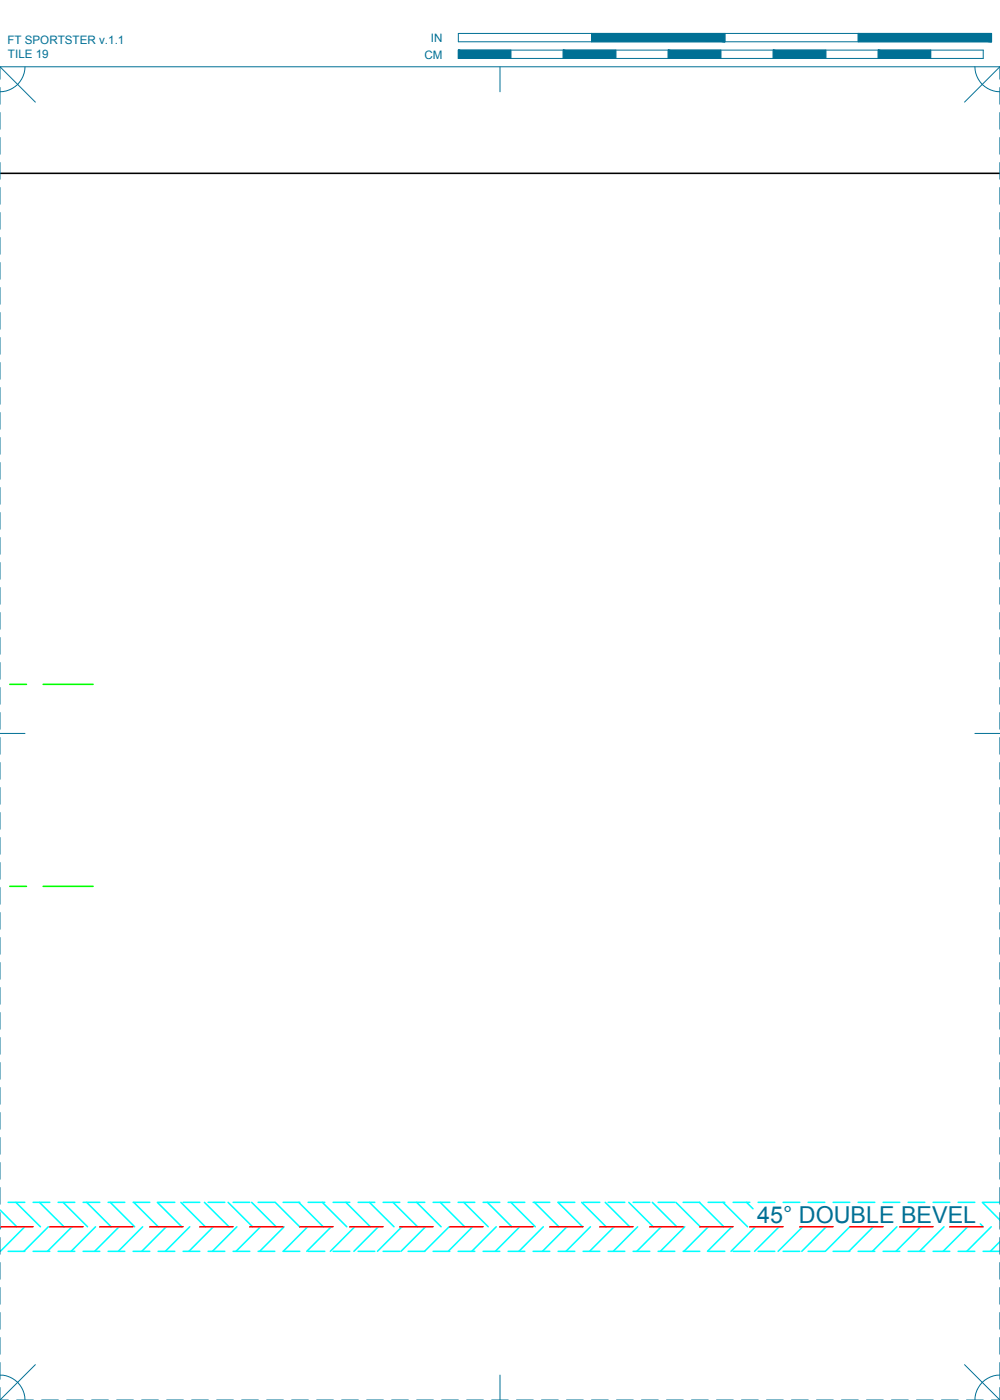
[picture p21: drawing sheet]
<svg xmlns="http://www.w3.org/2000/svg" width="190mm" height="267mm" viewBox="0 0 190 267" stroke-linecap="round" stroke-linejoin="round" font-family="sans-serif">
<defs><g id="words">
<text font-size="4.4" fill="#007095" x="144.3" y="232.9">45° DOUBLE BEVEL</text>
<g font-size="2.2" fill="#007095">
<text x="1.4" y="8.4">FT SPORTSTER v.1.1</text>
<text x="1.5" y="11.1">TILE 19</text>
<text x="80.8" y="11.2">CM</text>
<text x="82.1" y="8">IN</text>
</g>
</g></defs>
<!-- layer: 05 REFERENCE -->
<path d="M1.9 130.4h3.1M8.2 130.4h9.5M1.9 168.8h3.1M8.2 168.8h9.5" fill="none" stroke="#0f0" stroke-width=".3"/>
<!-- layer: 04 BEVEL -->
<g fill="none" stroke="#0ff" stroke-width=".3">
<path d="M0 230.5l3.2 3.2M.2 233.7l-.2 .2M1.5 238.4h3.2M1.5 229h3.2M3 229l4.7 4.7M4.7 233.7l-4.6 4.7M6.3 238.4h3.2M6.3 229h3.2M7.5 229l4.7 4.7M9.2 233.7l-4.6 4.7M11.1 238.4h3.1M11.1 229h3.1"/>
<path d="M12 229l4.7 4.7M13.7 233.7l-4.7 4.7M15.8 238.4h3.2M15.8 229h3.2M16.5 229l4.7 4.7M18.2 233.7l-4.7 4.7M20.6 238.4h3.2M20.6 229h3.2M21 229l4.7 4.7M22.7 233.7l-4.7 4.7M25.4 238.4h3.1M25.4 229h3.1"/>
<path d="M25.5 229l4.6 4.7M27.2 233.7l-4.7 4.7M30 229l4.6 4.7M30.1 238.4h3.2M30.1 229h3.2M31.7 233.7l-4.7 4.7M34.5 229l4.6 4.7M34.9 238.4h3.2M34.9 229h3.2M36.2 233.7l-4.7 4.7M38.9 229l4.7 4.7M39.6 238.4h3.2"/>
<path d="M39.6 229h3.2M40.6 233.7l-4.6 4.7M43.5 229l4.6 4.7M44.4 238.4h3.2M44.4 229h3.2M45.1 233.7l-4.6 4.7M47.9 229l4.7 4.7M49.2 238.4h3.1M49.2 229h3.1M49.6 233.7l-4.6 4.7M52.4 229l4.7 4.7M53.9 238.4h3.2"/>
<path d="M53.9 229h3.2M54.1 233.7l-4.6 4.7M56.9 229l4.7 4.7M58.6 233.7l-4.6 4.7M58.7 238.4h3.2M58.7 229h3.2M61.4 229l4.7 4.7M63.1 233.7l-4.7 4.7M63.5 238.4h3.1M63.5 229h3.1M65.9 229l4.6 4.7M67.6 233.7l-4.7 4.7"/>
<path d="M68.2 238.4h3.2M68.2 229h3.2M70.4 229l4.7 4.7M72.1 233.7l-4.7 4.7M73 238.4h3.2M73 229h3.2M74.9 229l4.6 4.7M76.6 233.7l-4.7 4.7M77.7 238.4h3.2M77.7 229h3.2M79.4 229l4.6 4.7M81.1 233.7l-4.7 4.7"/>
<path d="M82.5 238.4h3.2M82.5 229h3.2M83.9 229l4.6 4.7M85.6 233.7l-4.7 4.7M87.3 238.4h3.1M87.3 229h3.1M88.3 229l4.7 4.7M90 233.7l-4.6 4.7M92 238.4h3.2M92 229h3.2M92.8 229l4.7 4.7M94.5 233.7l-4.6 4.7"/>
<path d="M96.8 238.4h3.2M96.8 229h3.2M97.3 229l4.7 4.7M99 233.7l-4.6 4.7M101.6 238.4h3.1M101.6 229h3.1M101.8 229l4.7 4.7M103.5 233.7l-4.7 4.7M106.3 238.4h3.2M108 233.7l-4.7 4.7M109.5 229h-3.2l4.7 4.7M110.8 229l4.7 4.7"/>
<path d="M111.1 238.4h3.2M111.1 229h3.2M112.5 233.7l-4.7 4.7M115.3 229l4.7 4.7M115.8 238.4h3.2M115.8 229h3.2M117 233.7l-4.7 4.7M119.8 229l4.6 4.7M120.6 238.4h3.2M120.6 229h3.2M121.5 233.7l-4.7 4.7M124.3 229l4.6 4.7"/>
<path d="M125.4 238.4h3.1M125.4 229h3.1M126 233.7l-4.7 4.7M128.8 229l4.6 4.7M130.1 238.4h3.2M130.1 229h3.2M130.5 233.7l-4.7 4.7M133.2 229l4.7 4.7M134.9 238.4h3.2M134.9 229h3.2M134.9 233.7l-4.6 4.7M137.7 229l4.7 4.7"/>
<path d="M139.4 233.7l-4.6 4.7M139.7 238.4h3.1M139.7 229h3.1M142.2 229l1.2 1.3M143.9 233.7l-4.6 4.7M144.4 238.4h3.2M144.4 229h3.2M148.4 233.7l-4.7 4.7M149.2 238.4h3.2M149.2 229h3.2M152.9 233.7l-4.7 4.7M153.9 238.4h3.2"/>
<path d="M153.9 229h3.2M157.4 233.7l-4.7 4.7M158.7 238.4h3.2M158.7 229h3.2M161.9 233.7l-4.7 4.7M163.5 238.4h3.1M163.5 229h3.1M166.4 233.7l-4.7 4.7M168.2 238.4h3.2M168.2 229h3.2M170.9 233.7l-4.7 4.7M173 238.4h3.2"/>
<path d="M173 229h3.2M175.3 233.7l-4.6 4.7M177.8 238.4h3.1M177.8 229h3.1M179.8 233.7l-4.6 4.7M182.5 238.4h3.2M182.5 229h3.2M184.3 233.7l-4.6 4.7M186.8 233.2l.5 .5M187.1 229l3.4 3.4M187.3 238.4h3.2M187.3 229h3.2"/>
<path d="M188.8 233.7l-4.6 4.7M190.5 236.6l-1.8 1.8"/>
</g>
<!-- layer: 02 SCORE -->
<g fill="none" stroke="#f00" stroke-width=".3">
<path d="M0 233.7h6.3M9.5 233.7h6.3M19 233.7h6.4M28.5 233.7h6.4M38.1 233.7h6.3M47.6 233.7h6.3M57.1 233.7h6.4M66.6 233.7h6.4M76.2 233.7h6.3M85.7 233.7h6.3M95.2 233.7h6.4M104.7 233.7h6.4"/>
<path d="M114.3 233.7h6.3M123.8 233.7h6.3M133.3 233.7h6.4M142.8 233.7h6.4M152.4 233.7h6.3M161.9 233.7h6.3M171.4 233.7h6.4M180.9 233.7h6.4M190.5 233.7h.1"/>
</g>
<!-- layer: 01 CUT -->
<path d="M0 33h190.5" fill="none" stroke="#000" stroke-width=".3"/>
<!-- layer: 22 TILED -->
<g fill="none" stroke="#007095" stroke-width=".19">
<path d="M0 12.7l6.7 6.8M0 16.7v3.2M4.8 12.7a4.8 4.8 0 0 1-4.8 4.8M87.3 6.4h101.6v1.6h-101.6zM87.3 9.5h100v1.6h-100zM95.2 12.7v4.8M97.3 9.5v1.6M107.3 9.5v1.6M112.7 6.4v1.6M117.3 9.5v1.6M127.3 9.5v1.6M137.3 9.5v1.6"/>
<path d="M138.1 6.4v1.6M147.3 9.5v1.6M157.3 9.5v1.6M163.5 6.4v1.6M167.3 9.5v1.6M177.3 9.5v1.6M185.7 12.7a4.8 4.8 0 0 0 4.8 4.8M190.5 12.7h-190.5v2.4M190.5 12.7l-6.8 6.8M190.5 12.7v2.4M190.5 16.7v3.2M0 21.4v3.2"/>
<path d="M0 26.2v3.2M0 31v3.1M0 35.7v3.2M190.5 21.4v3.2M190.5 26.2v3.2M190.5 31v3.1M190.5 35.7v3.2M0 40.5v3.2M0 45.3v3.1M0 50v3.2M0 54.8v3.2M0 59.5v3.2"/>
<path d="M190.5 40.5v3.2M190.5 45.3v3.1M190.5 50v3.2M190.5 54.8v3.2M190.5 59.5v3.2M0 64.3v3.2M0 69.1v3.1M0 73.8v3.2M0 78.6v3.2M190.5 64.3v3.2M190.5 69.1v3.1M190.5 73.8v3.2"/>
<path d="M190.5 78.6v3.2M0 83.4v3.1M0 88.1v3.2M0 92.9v3.2M0 97.6v3.2M190.5 83.4v3.1M190.5 88.1v3.2M190.5 92.9v3.2M190.5 97.6v3.2M0 102.4v3.2M0 107.2v3.1M0 111.9v3.2"/>
<path d="M0 116.7v3.2M190.5 102.4v3.2M190.5 107.2v3.1M190.5 111.9v3.2M190.5 116.7v3.2M0 139.7h4.8M0 121.5v3.1M0 126.2v3.2M0 131v3.2M0 135.7v3.2M185.7 139.7h4.8M190.5 121.5v3.1"/>
<path d="M190.5 126.2v3.2M190.5 131v3.2M190.5 135.7v3.2M0 140.5v3.2M0 145.3v3.1M0 150v3.2M0 154.8v3.2M0 159.6v3.1M190.5 140.5v3.2M190.5 145.3v3.1M190.5 150v3.2M190.5 154.8v3.2"/>
<path d="M190.5 159.6v3.1M0 164.3v3.2M0 169.1v3.2M0 173.8v3.2M0 178.6v3.2M190.5 164.3v3.2M190.5 169.1v3.2M190.5 173.8v3.2M190.5 178.6v3.2M0 183.4v3.1M0 188.1v3.2M0 192.9v3.2"/>
<path d="M0 197.7v3.1M190.5 183.4v3.1M190.5 188.1v3.2M190.5 192.9v3.2M190.5 197.7v3.1M0 202.4v3.2M0 207.2v3.2M0 211.9v3.2M0 216.7v3.2M190.5 202.4v3.2M190.5 207.2v3.2M190.5 211.9v3.2"/>
<path d="M190.5 216.7v3.2M0 221.5v3.1M0 226.2v3.2M0 231v3.2M0 235.8v3.1M190.5 221.5v3.1M190.5 226.2v3.2M190.5 231v3.2M190.5 235.8v3.1M0 240.5v3.2M0 245.3v3.2M0 250v3.2"/>
<path d="M0 254.8v3.2M0 259.6v3.1M6.7 260l-6.7 6.7M183.7 260l6.8 6.7M190.5 240.5v3.2M190.5 245.3v3.2M190.5 250v3.2M190.5 254.8v3.2M190.5 259.6v3.1M0 262a4.7 4.7 0 0 1 4.8 4.7M0 264.3v2.4M0 266.7h1.6"/>
<path d="M3.2 266.7h3.1M7.9 266.7h3.2M12.7 266.7h3.2M17.5 266.7h3.1M22.2 266.7h3.2M27 266.7h3.2M31.7 266.7h3.2M36.5 266.7h3.2M41.3 266.7h3.1M46 266.7h3.2M50.8 266.7h3.2M55.6 266.7h3.1"/>
<path d="M60.3 266.7h3.2M65.1 266.7h3.2M69.8 266.7h3.2M74.6 266.7h3.2M79.4 266.7h3.1M84.1 266.7h3.2M88.9 266.7h3.2M93.7 266.7h3.1M95.2 262v4.7M98.4 266.7h3.2M103.2 266.7h3.1M107.9 266.7h3.2"/>
<path d="M112.7 266.7h3.2M117.5 266.7h3.1M122.2 266.7h3.2M127 266.7h3.2M131.7 266.7h3.2M136.5 266.7h3.2M141.3 266.7h3.1M146 266.7h3.2M150.8 266.7h3.2M155.6 266.7h3.1M160.3 266.7h3.2M165.1 266.7h3.2"/>
<path d="M169.8 266.7h3.2M174.6 266.7h3.2M179.4 266.7h3.1M184.1 266.7h3.2M188.9 266.7h1.6M190.5 262a4.7 4.7 0 0 0-4.8 4.7M190.5 264.3v2.4"/>
</g>
<g fill="#007095" stroke="#007095" stroke-width=".19">
<path d="M163.5 6.4l25.4 1.6v-1.6zM163.5 6.4l25.4 1.6h-25.4z"/>
<path d="M112.7 6.4l25.4 1.6v-1.6zM112.7 6.4l25.4 1.6h-25.4z"/>
<path d="M167.3 9.5l10 1.6v-1.6zM167.3 9.5l10 1.6h-10z"/>
<path d="M147.3 9.5l10 1.6v-1.6zM147.3 9.5l10 1.6h-10z"/>
<path d="M127.3 9.5l10 1.6v-1.6zM127.3 9.5l10 1.6h-10z"/>
<path d="M107.3 9.5l10 1.6v-1.6zM107.3 9.5l10 1.6h-10z"/>
<path d="M87.3 9.5l10 1.6v-1.6zM87.3 9.5l10 1.6h-10z"/>
</g>
<use href="#words"/>
</svg>
